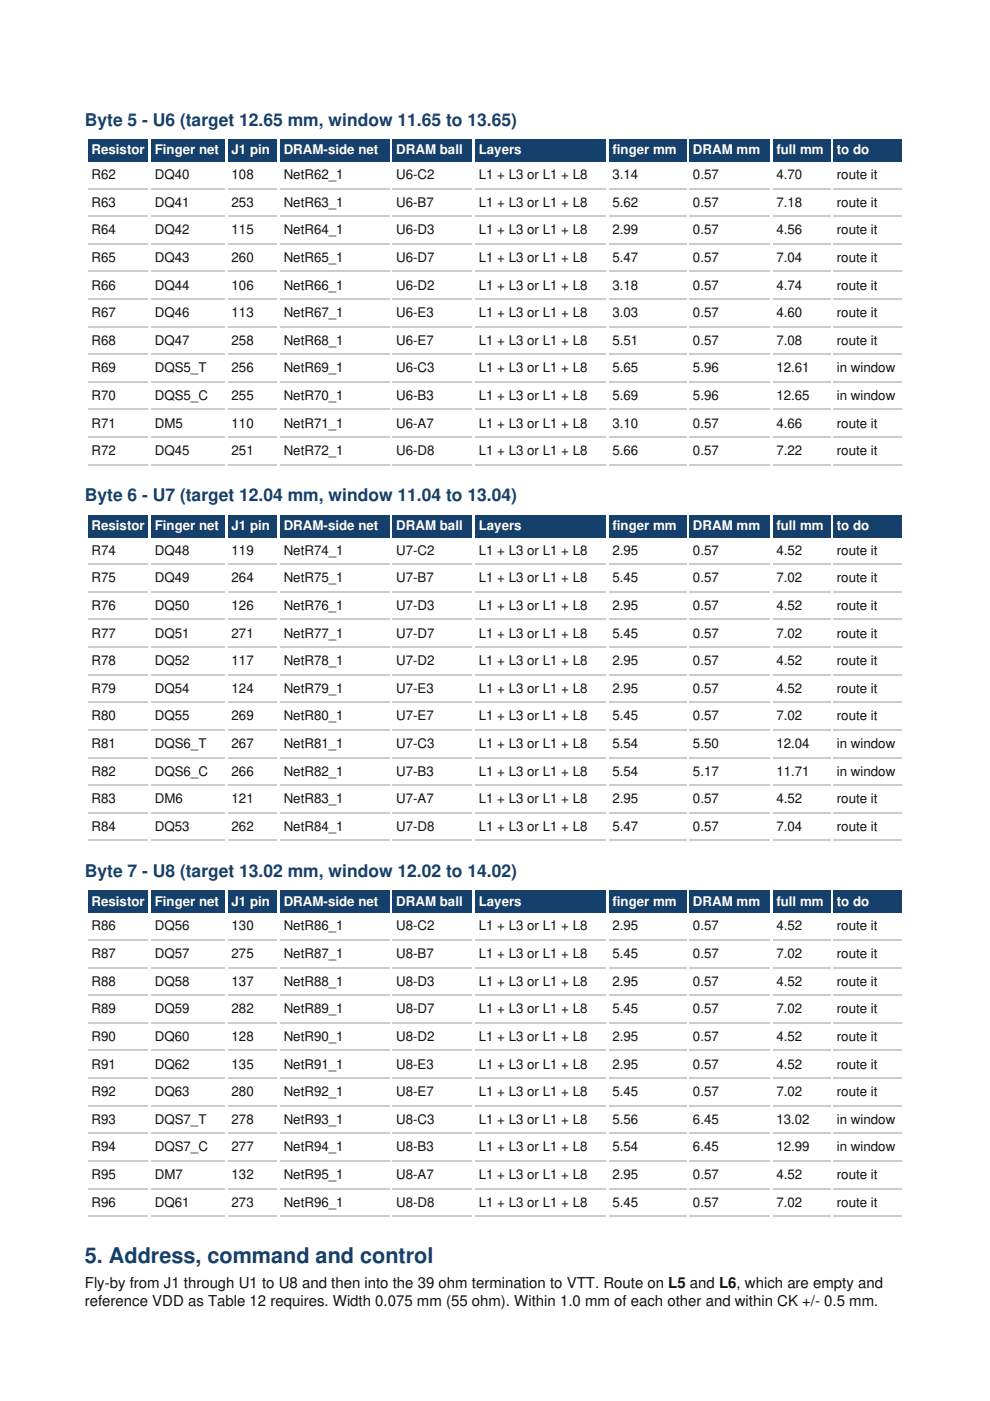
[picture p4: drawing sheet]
<svg xmlns="http://www.w3.org/2000/svg" width="210mm" height="297mm" viewBox="0 0 210 297" stroke-linecap="round" stroke-linejoin="round" font-family="sans-serif">
<defs><g id="words">
<text font-size="4.6" fill="#14406b" x="18" y="267.8">5. Address, command and control</text>
<g font-size="3.7" fill="#14406b">
<text x="18" y="26.6">Byte 5 - U6 (target 12.65 mm, window 11.65 to 13.65)</text>
<text x="18" y="106.3">Byte 6 - U7 (target 12.04 mm, window 11.04 to 13.04)</text>
<text x="18" y="185.9">Byte 7 - U8 (target 13.02 mm, window 12.02 to 14.02)</text>
</g>
<g font-size="3.2" fill="#111">
<text x="18" y="273.1">Fly-by from J1 through U1 to U8 and then into the 39 ohm termination to VTT. Route on L5 and L6, which are empty and</text>
<text x="18" y="276.9">reference VDD as Table 12 requires. Width 0.075 mm (55 ohm). Within 1.0 mm of each other and within CK +/- 0.5 mm.</text>
</g>
<g font-size="2.8" fill="#fff">
<text x="19.4" y="32.7">Resistor</text>
<text x="32.8" y="32.7">Finger net</text>
<text x="49.1" y="32.7">J1 pin</text>
<text x="60.2" y="32.7">DRAM-side net</text>
<text x="84" y="32.7">DRAM ball</text>
<text x="101.5" y="32.7">Layers</text>
<text x="129.8" y="32.7">f</text>
<text x="129.8" y="32.7">inger mm</text>
<text x="146.9" y="32.7">DRAM mm</text>
<text x="164.6" y="32.7">full mm</text>
<text x="177.4" y="32.7">to do</text>
<text x="19.4" y="112.4">Resistor</text>
<text x="32.8" y="112.4">Finger net</text>
<text x="49.1" y="112.4">J1 pin</text>
<text x="60.2" y="112.4">DRAM-side net</text>
<text x="84" y="112.4">DRAM ball</text>
<text x="101.5" y="112.4">Layers</text>
<text x="129.8" y="112.4">f</text>
<text x="129.8" y="112.4">inger mm</text>
<text x="146.9" y="112.4">DRAM mm</text>
<text x="164.6" y="112.4">full mm</text>
<text x="177.4" y="112.4">to do</text>
<text x="19.4" y="192.1">Resistor</text>
<text x="32.8" y="192.1">Finger net</text>
<text x="49.1" y="192.1">J1 pin</text>
<text x="60.2" y="192.1">DRAM-side net</text>
<text x="84" y="192.1">DRAM ball</text>
<text x="101.5" y="192.1">Layers</text>
<text x="129.8" y="192.1">f</text>
<text x="129.8" y="192.1">inger mm</text>
<text x="146.9" y="192.1">DRAM mm</text>
<text x="164.6" y="192.1">full mm</text>
<text x="177.4" y="192.1">to do</text>
</g>
<g font-size="2.8" fill="#111">
<text x="19.4" y="38">R62</text>
<text x="32.8" y="38">DQ40</text>
<text x="49.1" y="38">108</text>
<text x="60.2" y="38">NetR62_1</text>
<text x="84" y="38">U6-C2</text>
<text x="101.5" y="38">L1 + L3 or L1 + L8</text>
<text x="129.8" y="38">3.14</text>
<text x="146.9" y="38">0.57</text>
<text x="164.6" y="38">4.70</text>
<text x="177.4" y="38">route it</text>
<text x="19.4" y="43.8">R63</text>
<text x="32.8" y="43.8">DQ41</text>
<text x="49.1" y="43.8">253</text>
<text x="60.2" y="43.8">NetR63_1</text>
<text x="84" y="43.8">U6-B7</text>
<text x="101.5" y="43.8">L1 + L3 or L1 + L8</text>
<text x="129.8" y="43.8">5.62</text>
<text x="146.9" y="43.8">0.57</text>
<text x="164.6" y="43.8">7.18</text>
<text x="177.4" y="43.8">route it</text>
<text x="19.4" y="49.7">R64</text>
<text x="32.8" y="49.7">DQ42</text>
<text x="49.1" y="49.7">115</text>
<text x="60.2" y="49.7">NetR64_1</text>
<text x="84" y="49.7">U6-D3</text>
<text x="101.5" y="49.7">L1 + L3 or L1 + L8</text>
<text x="129.8" y="49.7">2.99</text>
<text x="146.9" y="49.7">0.57</text>
<text x="164.6" y="49.7">4.56</text>
<text x="177.4" y="49.7">route it</text>
<text x="19.4" y="55.5">R65</text>
<text x="32.8" y="55.5">DQ43</text>
<text x="49.1" y="55.5">260</text>
<text x="60.2" y="55.5">NetR65_1</text>
<text x="84" y="55.5">U6-D7</text>
<text x="101.5" y="55.5">L1 + L3 or L1 + L8</text>
<text x="129.8" y="55.5">5.47</text>
<text x="146.9" y="55.5">0.57</text>
<text x="164.6" y="55.5">7.04</text>
<text x="177.4" y="55.5">route it</text>
<text x="19.4" y="61.4">R66</text>
<text x="32.8" y="61.4">DQ44</text>
<text x="49.1" y="61.4">106</text>
<text x="60.2" y="61.4">NetR66_1</text>
<text x="84" y="61.4">U6-D2</text>
<text x="101.5" y="61.4">L1 + L3 or L1 + L8</text>
<text x="129.8" y="61.4">3.18</text>
<text x="146.9" y="61.4">0.57</text>
<text x="164.6" y="61.4">4.74</text>
<text x="177.4" y="61.4">route it</text>
<text x="19.4" y="67.2">R67</text>
<text x="32.8" y="67.2">DQ46</text>
<text x="49.1" y="67.2">113</text>
<text x="60.2" y="67.2">NetR67_1</text>
<text x="84" y="67.2">U6-E3</text>
<text x="101.5" y="67.2">L1 + L3 or L1 + L8</text>
<text x="129.8" y="67.2">3.03</text>
<text x="146.9" y="67.2">0.57</text>
<text x="164.6" y="67.2">4.60</text>
<text x="177.4" y="67.2">route it</text>
<text x="19.4" y="73.1">R68</text>
<text x="32.8" y="73.1">DQ47</text>
<text x="49.1" y="73.1">258</text>
<text x="60.2" y="73.1">NetR68_1</text>
<text x="84" y="73.1">U6-E7</text>
<text x="101.5" y="73.1">L1 + L3 or L1 + L8</text>
<text x="129.8" y="73.1">5.51</text>
<text x="146.9" y="73.1">0.57</text>
<text x="164.6" y="73.1">7.08</text>
<text x="177.4" y="73.1">route it</text>
<text x="19.4" y="79">R69</text>
<text x="32.8" y="79">DQS5_T</text>
<text x="49.1" y="79">256</text>
<text x="60.2" y="79">NetR69_1</text>
<text x="84" y="79">U6-C3</text>
<text x="101.5" y="79">L1 + L3 or L1 + L8</text>
<text x="129.8" y="79">5.65</text>
<text x="146.9" y="79">5.96</text>
<text x="164.6" y="79">12.61</text>
<text x="177.4" y="79">in window</text>
<text x="19.4" y="84.8">R70</text>
<text x="32.8" y="84.8">DQS5_C</text>
<text x="49.1" y="84.8">255</text>
<text x="60.2" y="84.8">NetR70_1</text>
<text x="84" y="84.8">U6-B3</text>
<text x="101.5" y="84.8">L1 + L3 or L1 + L8</text>
<text x="129.8" y="84.8">5.69</text>
<text x="146.9" y="84.8">5.96</text>
<text x="164.6" y="84.8">12.65</text>
<text x="177.4" y="84.8">in window</text>
<text x="19.4" y="90.7">R71</text>
<text x="32.8" y="90.7">DM5</text>
<text x="49.1" y="90.7">110</text>
<text x="60.2" y="90.7">NetR71_1</text>
<text x="84" y="90.7">U6-A7</text>
<text x="101.5" y="90.7">L1 + L3 or L1 + L8</text>
<text x="129.8" y="90.7">3.10</text>
<text x="146.9" y="90.7">0.57</text>
<text x="164.6" y="90.7">4.66</text>
<text x="177.4" y="90.7">route it</text>
<text x="19.4" y="96.5">R72</text>
<text x="32.8" y="96.5">DQ45</text>
<text x="49.1" y="96.5">251</text>
<text x="60.2" y="96.5">NetR72_1</text>
<text x="84" y="96.5">U6-D8</text>
<text x="101.5" y="96.5">L1 + L3 or L1 + L8</text>
<text x="129.8" y="96.5">5.66</text>
<text x="146.9" y="96.5">0.57</text>
<text x="164.6" y="96.5">7.22</text>
<text x="177.4" y="96.5">route it</text>
<text x="19.4" y="117.6">R74</text>
<text x="32.8" y="117.6">DQ48</text>
<text x="49.1" y="117.6">119</text>
<text x="60.2" y="117.6">NetR74_1</text>
<text x="84" y="117.6">U7-C2</text>
<text x="101.5" y="117.6">L1 + L3 or L1 + L8</text>
<text x="129.8" y="117.6">2.95</text>
<text x="146.9" y="117.6">0.57</text>
<text x="164.6" y="117.6">4.52</text>
<text x="177.4" y="117.6">route it</text>
<text x="19.4" y="123.5">R75</text>
<text x="32.8" y="123.5">DQ49</text>
<text x="49.1" y="123.5">264</text>
<text x="60.2" y="123.5">NetR75_1</text>
<text x="84" y="123.5">U7-B7</text>
<text x="101.5" y="123.5">L1 + L3 or L1 + L8</text>
<text x="129.8" y="123.5">5.45</text>
<text x="146.9" y="123.5">0.57</text>
<text x="164.6" y="123.5">7.02</text>
<text x="177.4" y="123.5">route it</text>
<text x="19.4" y="129.3">R76</text>
<text x="32.8" y="129.3">DQ50</text>
<text x="49.1" y="129.3">126</text>
<text x="60.2" y="129.3">NetR76_1</text>
<text x="84" y="129.3">U7-D3</text>
<text x="101.5" y="129.3">L1 + L3 or L1 + L8</text>
<text x="129.8" y="129.3">2.95</text>
<text x="146.9" y="129.3">0.57</text>
<text x="164.6" y="129.3">4.52</text>
<text x="177.4" y="129.3">route it</text>
<text x="19.4" y="135.2">R77</text>
<text x="32.8" y="135.2">DQ51</text>
<text x="49.1" y="135.2">271</text>
<text x="60.2" y="135.2">NetR77_1</text>
<text x="84" y="135.2">U7-D7</text>
<text x="101.5" y="135.2">L1 + L3 or L1 + L8</text>
<text x="129.8" y="135.2">5.45</text>
<text x="146.9" y="135.2">0.57</text>
<text x="164.6" y="135.2">7.02</text>
<text x="177.4" y="135.2">route it</text>
<text x="19.4" y="141">R78</text>
<text x="32.8" y="141">DQ52</text>
<text x="49.1" y="141">117</text>
<text x="60.2" y="141">NetR78_1</text>
<text x="84" y="141">U7-D2</text>
<text x="101.5" y="141">L1 + L3 or L1 + L8</text>
<text x="129.8" y="141">2.95</text>
<text x="146.9" y="141">0.57</text>
<text x="164.6" y="141">4.52</text>
<text x="177.4" y="141">route it</text>
<text x="19.4" y="146.9">R79</text>
<text x="32.8" y="146.9">DQ54</text>
<text x="49.1" y="146.9">124</text>
<text x="60.2" y="146.9">NetR79_1</text>
<text x="84" y="146.9">U7-E3</text>
<text x="101.5" y="146.9">L1 + L3 or L1 + L8</text>
<text x="129.8" y="146.9">2.95</text>
<text x="146.9" y="146.9">0.57</text>
<text x="164.6" y="146.9">4.52</text>
<text x="177.4" y="146.9">route it</text>
<text x="19.4" y="152.8">R80</text>
<text x="32.8" y="152.8">DQ55</text>
<text x="49.1" y="152.8">269</text>
<text x="60.2" y="152.8">NetR80_1</text>
<text x="84" y="152.8">U7-E7</text>
<text x="101.5" y="152.8">L1 + L3 or L1 + L8</text>
<text x="129.8" y="152.8">5.45</text>
<text x="146.9" y="152.8">0.57</text>
<text x="164.6" y="152.8">7.02</text>
<text x="177.4" y="152.8">route it</text>
<text x="19.4" y="158.6">R81</text>
<text x="32.8" y="158.6">DQS6_T</text>
<text x="49.1" y="158.6">267</text>
<text x="60.2" y="158.6">NetR81_1</text>
<text x="84" y="158.6">U7-C3</text>
<text x="101.5" y="158.6">L1 + L3 or L1 + L8</text>
<text x="129.8" y="158.6">5.54</text>
<text x="146.9" y="158.6">5.50</text>
<text x="164.6" y="158.6">12.04</text>
<text x="177.4" y="158.6">in window</text>
<text x="19.4" y="164.5">R82</text>
<text x="32.8" y="164.5">DQS6_C</text>
<text x="49.1" y="164.5">266</text>
<text x="60.2" y="164.5">NetR82_1</text>
<text x="84" y="164.5">U7-B3</text>
<text x="101.5" y="164.5">L1 + L3 or L1 + L8</text>
<text x="129.8" y="164.5">5.54</text>
<text x="146.9" y="164.5">5.17</text>
<text x="164.6" y="164.5">11.71</text>
<text x="177.4" y="164.5">in window</text>
<text x="19.4" y="170.3">R83</text>
<text x="32.8" y="170.3">DM6</text>
<text x="49.1" y="170.3">121</text>
<text x="60.2" y="170.3">NetR83_1</text>
<text x="84" y="170.3">U7-A7</text>
<text x="101.5" y="170.3">L1 + L3 or L1 + L8</text>
<text x="129.8" y="170.3">2.95</text>
<text x="146.9" y="170.3">0.57</text>
<text x="164.6" y="170.3">4.52</text>
<text x="177.4" y="170.3">route it</text>
<text x="19.4" y="176.2">R84</text>
<text x="32.8" y="176.2">DQ53</text>
<text x="49.1" y="176.2">262</text>
<text x="60.2" y="176.2">NetR84_1</text>
<text x="84" y="176.2">U7-D8</text>
<text x="101.5" y="176.2">L1 + L3 or L1 + L8</text>
<text x="129.8" y="176.2">5.47</text>
<text x="146.9" y="176.2">0.57</text>
<text x="164.6" y="176.2">7.04</text>
<text x="177.4" y="176.2">route it</text>
<text x="19.4" y="197.3">R86</text>
<text x="32.8" y="197.3">DQ56</text>
<text x="49.1" y="197.3">130</text>
<text x="60.2" y="197.3">NetR86_1</text>
<text x="84" y="197.3">U8-C2</text>
<text x="101.5" y="197.3">L1 + L3 or L1 + L8</text>
<text x="129.8" y="197.3">2.95</text>
<text x="146.9" y="197.3">0.57</text>
<text x="164.6" y="197.3">4.52</text>
<text x="177.4" y="197.3">route it</text>
<text x="19.4" y="203.1">R87</text>
<text x="32.8" y="203.1">DQ57</text>
<text x="49.1" y="203.1">275</text>
<text x="60.2" y="203.1">NetR87_1</text>
<text x="84" y="203.1">U8-B7</text>
<text x="101.5" y="203.1">L1 + L3 or L1 + L8</text>
<text x="129.8" y="203.1">5.45</text>
<text x="146.9" y="203.1">0.57</text>
<text x="164.6" y="203.1">7.02</text>
<text x="177.4" y="203.1">route it</text>
<text x="19.4" y="209">R88</text>
<text x="32.8" y="209">DQ58</text>
<text x="49.1" y="209">137</text>
<text x="60.2" y="209">NetR88_1</text>
<text x="84" y="209">U8-D3</text>
<text x="101.5" y="209">L1 + L3 or L1 + L8</text>
<text x="129.8" y="209">2.95</text>
<text x="146.9" y="209">0.57</text>
<text x="164.6" y="209">4.52</text>
<text x="177.4" y="209">route it</text>
<text x="19.4" y="214.8">R89</text>
<text x="32.8" y="214.8">DQ59</text>
<text x="49.1" y="214.8">282</text>
<text x="60.2" y="214.8">NetR89_1</text>
<text x="84" y="214.8">U8-D7</text>
<text x="101.5" y="214.8">L1 + L3 or L1 + L8</text>
<text x="129.8" y="214.8">5.45</text>
<text x="146.9" y="214.8">0.57</text>
<text x="164.6" y="214.8">7.02</text>
<text x="177.4" y="214.8">route it</text>
<text x="19.4" y="220.7">R90</text>
<text x="32.8" y="220.7">DQ60</text>
<text x="49.1" y="220.7">128</text>
<text x="60.2" y="220.7">NetR90_1</text>
<text x="84" y="220.7">U8-D2</text>
<text x="101.5" y="220.7">L1 + L3 or L1 + L8</text>
<text x="129.8" y="220.7">2.95</text>
<text x="146.9" y="220.7">0.57</text>
<text x="164.6" y="220.7">4.52</text>
<text x="177.4" y="220.7">route it</text>
<text x="19.4" y="226.6">R91</text>
<text x="32.8" y="226.6">DQ62</text>
<text x="49.1" y="226.6">135</text>
<text x="60.2" y="226.6">NetR91_1</text>
<text x="84" y="226.6">U8-E3</text>
<text x="101.5" y="226.6">L1 + L3 or L1 + L8</text>
<text x="129.8" y="226.6">2.95</text>
<text x="146.9" y="226.6">0.57</text>
<text x="164.6" y="226.6">4.52</text>
<text x="177.4" y="226.6">route it</text>
<text x="19.4" y="232.4">R92</text>
<text x="32.8" y="232.4">DQ63</text>
<text x="49.1" y="232.4">280</text>
<text x="60.2" y="232.4">NetR92_1</text>
<text x="84" y="232.4">U8-E7</text>
<text x="101.5" y="232.4">L1 + L3 or L1 + L8</text>
<text x="129.8" y="232.4">5.45</text>
<text x="146.9" y="232.4">0.57</text>
<text x="164.6" y="232.4">7.02</text>
<text x="177.4" y="232.4">route it</text>
<text x="19.4" y="238.3">R93</text>
<text x="32.8" y="238.3">DQS7_T</text>
<text x="49.1" y="238.3">278</text>
<text x="60.2" y="238.3">NetR93_1</text>
<text x="84" y="238.3">U8-C3</text>
<text x="101.5" y="238.3">L1 + L3 or L1 + L8</text>
<text x="129.8" y="238.3">5.56</text>
<text x="146.9" y="238.3">6.45</text>
<text x="164.6" y="238.3">13.02</text>
<text x="177.4" y="238.3">in window</text>
<text x="19.4" y="244.1">R94</text>
<text x="32.8" y="244.1">DQS7_C</text>
<text x="49.1" y="244.1">277</text>
<text x="60.2" y="244.1">NetR94_1</text>
<text x="84" y="244.1">U8-B3</text>
<text x="101.5" y="244.1">L1 + L3 or L1 + L8</text>
<text x="129.8" y="244.1">5.54</text>
<text x="146.9" y="244.1">6.45</text>
<text x="164.6" y="244.1">12.99</text>
<text x="177.4" y="244.1">in window</text>
<text x="19.4" y="250">R95</text>
<text x="32.8" y="250">DM7</text>
<text x="49.1" y="250">132</text>
<text x="60.2" y="250">NetR95_1</text>
<text x="84" y="250">U8-A7</text>
<text x="101.5" y="250">L1 + L3 or L1 + L8</text>
<text x="129.8" y="250">2.95</text>
<text x="146.9" y="250">0.57</text>
<text x="164.6" y="250">4.52</text>
<text x="177.4" y="250">route it</text>
<text x="19.4" y="255.8">R96</text>
<text x="32.8" y="255.8">DQ61</text>
<text x="49.1" y="255.8">273</text>
<text x="60.2" y="255.8">NetR96_1</text>
<text x="84" y="255.8">U8-D8</text>
<text x="101.5" y="255.8">L1 + L3 or L1 + L8</text>
<text x="129.8" y="255.8">5.45</text>
<text x="146.9" y="255.8">0.57</text>
<text x="164.6" y="255.8">7.02</text>
<text x="177.4" y="255.8">route it</text>
</g>
</g></defs>
<g fill="#14406b">
<path d="M18.7 29.5h12.7v4.8h-12.7z"/>
<path d="M19.4 30.5h11.3v2.8h-11.3z"/>
<path d="M32.1 29.5h15.6v4.8h-15.6z"/>
<path d="M32.8 30.5h8.6v2.8h-8.6z"/>
<path d="M41.4 30.5h.8v2.8h-.8z"/>
<path d="M42.2 30.5h4.3v2.8h-4.3z"/>
<path d="M48.4 29.5h10.3v4.8h-10.3z"/>
<path d="M49.1 30.5h3.1v2.8h-3.1z"/>
<path d="M52.2 30.5h.8v2.8h-.8z"/>
<path d="M53 30.5h4.3v2.8h-4.3z"/>
<path d="M59.4 29.5h23.2v4.8h-23.2z"/>
<path d="M60.2 30.5h9.4v2.8h-9.4z"/>
<path d="M69.6 30.5h5.6v2.8h-5.6z"/>
<path d="M75.2 30.5h.8v2.8h-.8z"/>
<path d="M76 30.5h4.2v2.8h-4.2z"/>
<path d="M83.3 29.5h16.8v4.8h-16.8z"/>
<path d="M84 30.5h8.5v2.8h-8.5z"/>
<path d="M92.5 30.5h.8v2.8h-.8z"/>
<path d="M93.3 30.5h4.8v2.8h-4.8z"/>
<path d="M100.8 29.5h27.6v4.8h-27.6z"/>
<path d="M101.5 30.5h9.1v2.8h-9.1z"/>
<path d="M129.1 29.5h16.4v4.8h-16.4z"/>
<path d="M129.8 30.5h7.9v2.8h-7.9z"/>
<path d="M137.7 30.5h.8v2.8h-.8z"/>
<path d="M138.5 30.5h5v2.8h-5z"/>
<path d="M146.2 29.5h17v4.8h-17z"/>
<path d="M146.9 30.5h8.5v2.8h-8.5z"/>
<path d="M155.4 30.5h.8v2.8h-.8z"/>
<path d="M156.2 30.5h5v2.8h-5z"/>
<path d="M163.9 29.5h12.1v4.8h-12.1z"/>
<path d="M164.6 30.5h4.2v2.8h-4.2z"/>
<path d="M168.8 30.5h.8v2.8h-.8z"/>
<path d="M169.6 30.5h5v2.8h-5z"/>
<path d="M176.7 29.5h14.5v4.8h-14.5z"/>
<path d="M177.4 30.5h2.7v2.8h-2.7z"/>
<path d="M180.1 30.5h.8v2.8h-.8z"/>
<path d="M180.9 30.5h3.4v2.8h-3.4z"/>
</g>
<g fill="none" stroke="#ccc" stroke-width=".35">
<path d="M18.7 40h12.7M32.1 40h15.6M48.4 40h10.3M59.4 40h23.2M83.3 40h16.8M100.8 40h27.6M129.1 40h16.4M146.2 40h17M163.9 40h12.1M176.7 40h14.5M18.7 45.8h12.7M18.7 51.7h12.7"/>
<path d="M18.7 57.5h12.7M32.1 45.8h15.6M32.1 51.7h15.6M32.1 57.5h15.6M48.4 45.8h10.3M48.4 51.7h10.3M48.4 57.5h10.3M59.4 45.8h23.2M59.4 51.7h23.2M59.4 57.5h23.2M83.3 45.8h16.8M83.3 51.7h16.8"/>
<path d="M83.3 57.5h16.8M100.8 45.8h27.6M100.8 51.7h27.6M100.8 57.5h27.6M129.1 45.8h16.4M129.1 51.7h16.4M129.1 57.5h16.4M146.2 45.8h17M146.2 51.7h17M146.2 57.5h17M163.9 45.8h12.1M163.9 51.7h12.1"/>
<path d="M163.9 57.5h12.1M176.7 45.8h14.5M176.7 51.7h14.5M176.7 57.5h14.5M18.7 63.4h12.7M18.7 69.3h12.7M18.7 75.1h12.7M32.1 63.4h15.6M32.1 69.3h15.6M32.1 75.1h15.6M48.4 63.4h10.3M48.4 69.3h10.3"/>
<path d="M48.4 75.1h10.3M59.4 63.4h23.2M59.4 69.3h23.2M59.4 75.1h23.2M83.3 63.4h16.8M83.3 69.3h16.8M83.3 75.1h16.8M100.8 63.4h27.6M100.8 69.3h27.6M100.8 75.1h27.6M129.1 63.4h16.4M129.1 69.3h16.4"/>
<path d="M129.1 75.1h16.4M146.2 63.4h17M146.2 69.3h17M146.2 75.1h17M163.9 63.4h12.1M163.9 69.3h12.1M163.9 75.1h12.1M176.7 63.4h14.5M176.7 69.3h14.5M176.7 75.1h14.5M18.7 81h12.7M18.7 86.8h12.7"/>
<path d="M18.7 92.7h12.7M18.7 98.5h12.7M32.1 81h15.6M32.1 86.8h15.6M32.1 92.7h15.6M32.1 98.5h15.6M48.4 81h10.3M48.4 86.8h10.3M48.4 92.7h10.3M48.4 98.5h10.3M59.4 81h23.2M59.4 86.8h23.2"/>
<path d="M59.4 92.7h23.2M59.4 98.5h23.2M83.3 81h16.8M83.3 86.8h16.8M83.3 92.7h16.8M83.3 98.5h16.8M100.8 81h27.6M100.8 86.8h27.6M100.8 92.7h27.6M100.8 98.5h27.6M129.1 81h16.4M129.1 86.8h16.4"/>
<path d="M129.1 92.7h16.4M129.1 98.5h16.4M146.2 81h17M146.2 86.8h17M146.2 92.7h17M146.2 98.5h17M163.9 81h12.1M163.9 86.8h12.1M163.9 92.7h12.1M163.9 98.5h12.1M176.7 81h14.5M176.7 86.8h14.5"/>
<path d="M176.7 92.7h14.5M176.7 98.5h14.5"/>
</g>
<g fill="#14406b">
<path d="M18.7 109.1h12.7v4.8h-12.7z"/>
<path d="M19.4 110.1h11.3v2.9h-11.3z"/>
<path d="M32.1 109.1h15.6v4.8h-15.6z"/>
<path d="M32.8 110.1h8.6v2.9h-8.6z"/>
<path d="M41.4 110.1h.8v2.9h-.8z"/>
<path d="M42.2 110.1h4.3v2.9h-4.3z"/>
<path d="M48.4 109.1h10.3v4.8h-10.3z"/>
<path d="M49.1 110.1h3.1v2.9h-3.1z"/>
<path d="M52.2 110.1h.8v2.9h-.8z"/>
<path d="M53 110.1h4.3v2.9h-4.3z"/>
<path d="M59.4 109.1h23.2v4.8h-23.2z"/>
<path d="M60.2 110.1h9.4v2.9h-9.4z"/>
<path d="M69.6 110.1h5.6v2.9h-5.6z"/>
<path d="M75.2 110.1h.8v2.9h-.8z"/>
<path d="M76 110.1h4.2v2.9h-4.2z"/>
<path d="M83.3 109.1h16.8v4.8h-16.8z"/>
<path d="M84 110.1h8.5v2.9h-8.5z"/>
<path d="M92.5 110.1h.8v2.9h-.8z"/>
<path d="M93.3 110.1h4.8v2.9h-4.8z"/>
<path d="M100.8 109.1h27.6v4.8h-27.6z"/>
<path d="M101.5 110.1h9.1v2.9h-9.1z"/>
<path d="M129.1 109.1h16.4v4.8h-16.4z"/>
<path d="M129.8 110.1h7.9v2.9h-7.9z"/>
<path d="M137.7 110.1h.8v2.9h-.8z"/>
<path d="M138.5 110.1h5v2.9h-5z"/>
<path d="M146.2 109.1h17v4.8h-17z"/>
<path d="M146.9 110.1h8.5v2.9h-8.5z"/>
<path d="M155.4 110.1h.8v2.9h-.8z"/>
<path d="M156.2 110.1h5v2.9h-5z"/>
<path d="M163.9 109.1h12.1v4.8h-12.1z"/>
<path d="M164.6 110.1h4.2v2.9h-4.2z"/>
<path d="M168.8 110.1h.8v2.9h-.8z"/>
<path d="M169.6 110.1h5v2.9h-5z"/>
<path d="M176.7 109.1h14.5v4.8h-14.5z"/>
<path d="M177.4 110.1h2.7v2.9h-2.7z"/>
<path d="M180.1 110.1h.8v2.9h-.8z"/>
<path d="M180.9 110.1h3.4v2.9h-3.4z"/>
</g>
<g fill="none" stroke="#ccc" stroke-width=".35">
<path d="M18.7 119.6h12.7M32.1 119.6h15.6M48.4 119.6h10.3M59.4 119.6h23.2M83.3 119.6h16.8M100.8 119.6h27.6M129.1 119.6h16.4M146.2 119.6h17M163.9 119.6h12.1M176.7 119.6h14.5M18.7 125.5h12.7M18.7 131.3h12.7"/>
<path d="M18.7 137.2h12.7M32.1 125.5h15.6M32.1 131.3h15.6M32.1 137.2h15.6M48.4 125.5h10.3M48.4 131.3h10.3M48.4 137.2h10.3M59.4 125.5h23.2M59.4 131.3h23.2M59.4 137.2h23.2M83.3 125.5h16.8M83.3 131.3h16.8"/>
<path d="M83.3 137.2h16.8M100.8 125.5h27.6M100.8 131.3h27.6M100.8 137.2h27.6M129.1 125.5h16.4M129.1 131.3h16.4M129.1 137.2h16.4M146.2 125.5h17M146.2 131.3h17M146.2 137.2h17M163.9 125.5h12.1M163.9 131.3h12.1"/>
<path d="M163.9 137.2h12.1M176.7 125.5h14.5M176.7 131.3h14.5M176.7 137.2h14.5M18.7 143.1h12.7M18.7 148.9h12.7M18.7 154.8h12.7M32.1 143.1h15.6M32.1 148.9h15.6M32.1 154.8h15.6M48.4 143.1h10.3M48.4 148.9h10.3"/>
<path d="M48.4 154.8h10.3M59.4 143.1h23.2M59.4 148.9h23.2M59.4 154.8h23.2M83.3 143.1h16.8M83.3 148.9h16.8M83.3 154.8h16.8M100.8 143.1h27.6M100.8 148.9h27.6M100.8 154.8h27.6M129.1 143.1h16.4M129.1 148.9h16.4"/>
<path d="M129.1 154.8h16.4M146.2 143.1h17M146.2 148.9h17M146.2 154.8h17M163.9 143.1h12.1M163.9 148.9h12.1M163.9 154.8h12.1M176.7 143.1h14.5M176.7 148.9h14.5M176.7 154.8h14.5M18.7 160.6h12.7M18.7 166.5h12.7"/>
<path d="M18.7 172.3h12.7M18.7 178.2h12.7M32.1 160.6h15.6M32.1 166.5h15.6M32.1 172.3h15.6M32.1 178.2h15.6M48.4 160.6h10.3M48.4 166.5h10.3M48.4 172.3h10.3M48.4 178.2h10.3M59.4 160.6h23.2M59.4 166.5h23.2"/>
<path d="M59.4 172.3h23.2M59.4 178.2h23.2M83.3 160.6h16.8M83.3 166.5h16.8M83.3 172.3h16.8M83.3 178.2h16.8M100.8 160.6h27.6M100.8 166.5h27.6M100.8 172.3h27.6M100.8 178.2h27.6M129.1 160.6h16.4M129.1 166.5h16.4"/>
<path d="M129.1 172.3h16.4M129.1 178.2h16.4M146.2 160.6h17M146.2 166.5h17M146.2 172.3h17M146.2 178.2h17M163.9 160.6h12.1M163.9 166.5h12.1M163.9 172.3h12.1M163.9 178.2h12.1M176.7 160.6h14.5M176.7 166.5h14.5"/>
<path d="M176.7 172.3h14.5M176.7 178.2h14.5"/>
</g>
<g fill="#14406b">
<path d="M18.7 188.8h12.7v4.8h-12.7z"/>
<path d="M19.4 189.8h11.3v2.8h-11.3z"/>
<path d="M32.1 188.8h15.6v4.8h-15.6z"/>
<path d="M32.8 189.8h8.6v2.8h-8.6z"/>
<path d="M41.4 189.8h.8v2.8h-.8z"/>
<path d="M42.2 189.8h4.3v2.8h-4.3z"/>
<path d="M48.4 188.8h10.3v4.8h-10.3z"/>
<path d="M49.1 189.8h3.1v2.8h-3.1z"/>
<path d="M52.2 189.8h.8v2.8h-.8z"/>
<path d="M53 189.8h4.3v2.8h-4.3z"/>
<path d="M59.4 188.8h23.2v4.8h-23.2z"/>
<path d="M60.2 189.8h9.4v2.8h-9.4z"/>
<path d="M69.6 189.8h5.6v2.8h-5.6z"/>
<path d="M75.2 189.8h.8v2.8h-.8z"/>
<path d="M76 189.8h4.2v2.8h-4.2z"/>
<path d="M83.3 188.8h16.8v4.8h-16.8z"/>
<path d="M84 189.8h8.5v2.8h-8.5z"/>
<path d="M92.5 189.8h.8v2.8h-.8z"/>
<path d="M93.3 189.8h4.8v2.8h-4.8z"/>
<path d="M100.8 188.8h27.6v4.8h-27.6z"/>
<path d="M101.5 189.8h9.1v2.8h-9.1z"/>
<path d="M129.1 188.8h16.4v4.8h-16.4z"/>
<path d="M129.8 189.8h7.9v2.8h-7.9z"/>
<path d="M137.7 189.8h.8v2.8h-.8z"/>
<path d="M138.5 189.8h5v2.8h-5z"/>
<path d="M146.2 188.8h17v4.8h-17z"/>
<path d="M146.9 189.8h8.5v2.8h-8.5z"/>
<path d="M155.4 189.8h.8v2.8h-.8z"/>
<path d="M156.2 189.8h5v2.8h-5z"/>
<path d="M163.9 188.8h12.1v4.8h-12.1z"/>
<path d="M164.6 189.8h4.2v2.8h-4.2z"/>
<path d="M168.8 189.8h.8v2.8h-.8z"/>
<path d="M169.6 189.8h5v2.8h-5z"/>
<path d="M176.7 188.8h14.5v4.8h-14.5z"/>
<path d="M177.4 189.8h2.7v2.8h-2.7z"/>
<path d="M180.1 189.8h.8v2.8h-.8z"/>
<path d="M180.9 189.8h3.4v2.8h-3.4z"/>
</g>
<g fill="none" stroke="#ccc" stroke-width=".35">
<path d="M18.7 199.3h12.7M32.1 199.3h15.6M48.4 199.3h10.3M59.4 199.3h23.2M83.3 199.3h16.8M100.8 199.3h27.6M129.1 199.3h16.4M146.2 199.3h17M163.9 199.3h12.1M176.7 199.3h14.5M18.7 205.1h12.7M18.7 211h12.7"/>
<path d="M18.7 216.9h12.7M32.1 205.1h15.6M32.1 211h15.6M32.1 216.9h15.6M48.4 205.1h10.3M48.4 211h10.3M48.4 216.9h10.3M59.4 205.1h23.2M59.4 211h23.2M59.4 216.9h23.2M83.3 205.1h16.8M83.3 211h16.8"/>
<path d="M83.3 216.9h16.8M100.8 205.1h27.6M100.8 211h27.6M100.8 216.9h27.6M129.1 205.1h16.4M129.1 211h16.4M129.1 216.9h16.4M146.2 205.1h17M146.2 211h17M146.2 216.9h17M163.9 205.1h12.1M163.9 211h12.1"/>
<path d="M163.9 216.9h12.1M176.7 205.1h14.5M176.7 211h14.5M176.7 216.9h14.5M18.7 222.7h12.7M18.7 228.6h12.7M18.7 234.4h12.7M32.1 222.7h15.6M32.1 228.6h15.6M32.1 234.4h15.6M48.4 222.7h10.3M48.4 228.6h10.3"/>
<path d="M48.4 234.4h10.3M59.4 222.7h23.2M59.4 228.6h23.2M59.4 234.4h23.2M83.3 222.7h16.8M83.3 228.6h16.8M83.3 234.4h16.8M100.8 222.7h27.6M100.8 228.6h27.6M100.8 234.4h27.6M129.1 222.7h16.4M129.1 228.6h16.4"/>
<path d="M129.1 234.4h16.4M146.2 222.7h17M146.2 228.6h17M146.2 234.4h17M163.9 222.7h12.1M163.9 228.6h12.1M163.9 234.4h12.1M176.7 222.7h14.5M176.7 228.6h14.5M176.7 234.4h14.5M18.7 240.3h12.7M18.7 246.1h12.7"/>
<path d="M18.7 252h12.7M18.7 257.8h12.7M32.1 240.3h15.6M32.1 246.1h15.6M32.1 252h15.6M32.1 257.8h15.6M48.4 240.3h10.3M48.4 246.1h10.3M48.4 252h10.3M48.4 257.8h10.3M59.4 240.3h23.2M59.4 246.1h23.2"/>
<path d="M59.4 252h23.2M59.4 257.8h23.2M83.3 240.3h16.8M83.3 246.1h16.8M83.3 252h16.8M83.3 257.8h16.8M100.8 240.3h27.6M100.8 246.1h27.6M100.8 252h27.6M100.8 257.8h27.6M129.1 240.3h16.4M129.1 246.1h16.4"/>
<path d="M129.1 252h16.4M129.1 257.8h16.4M146.2 240.3h17M146.2 246.1h17M146.2 252h17M146.2 257.8h17M163.9 240.3h12.1M163.9 246.1h12.1M163.9 252h12.1M163.9 257.8h12.1M176.7 240.3h14.5M176.7 246.1h14.5"/>
<path d="M176.7 252h14.5M176.7 257.8h14.5"/>
</g>
<use href="#words"/>
</svg>
